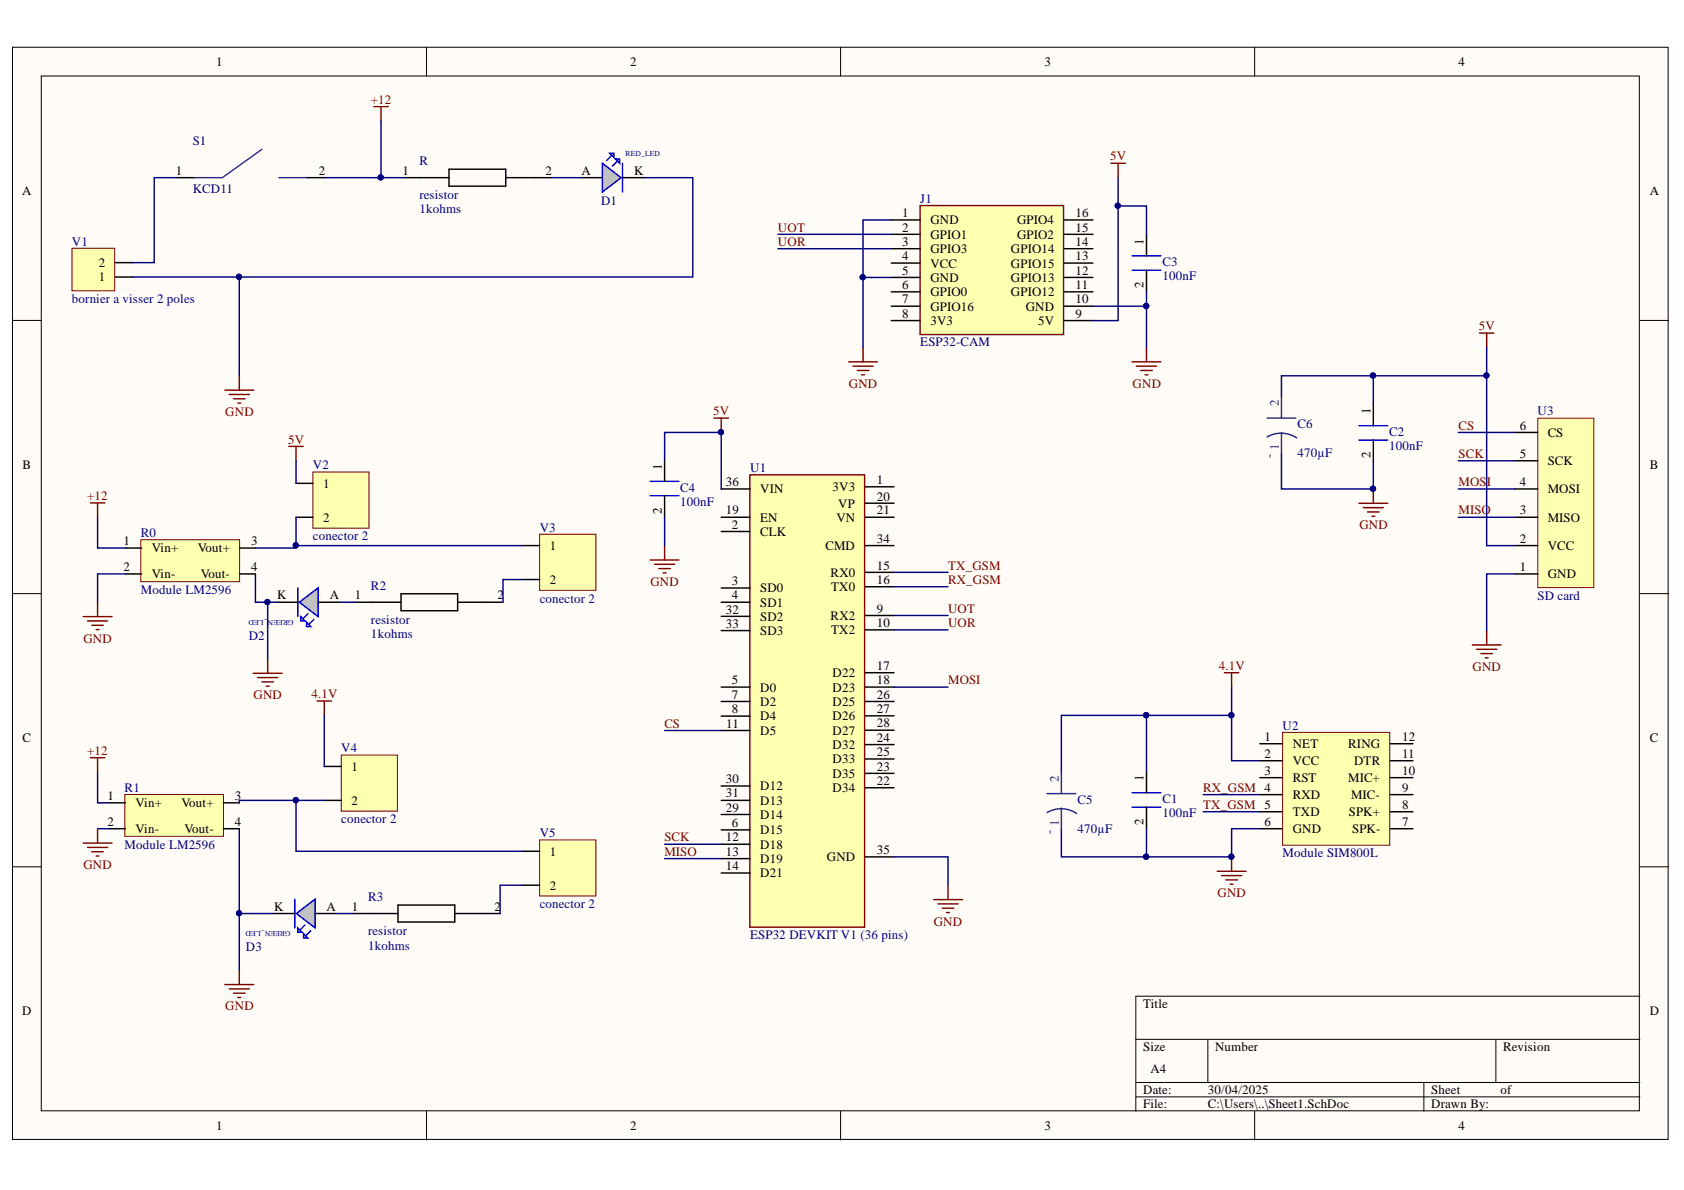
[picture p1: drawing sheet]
<svg xmlns="http://www.w3.org/2000/svg" width="297mm" height="210mm" viewBox="0 0 297 210" stroke-linecap="round" stroke-linejoin="round" font-family="sans-serif">
<defs><g id="words">
<g font-size="2.3">
<text x="38.1" y="11.6">1</text>
<text x="111.2" y="11.6">2</text>
<text x="184.2" y="11.6">3</text>
<text x="257.3" y="11.6">4</text>
<text x="3.9" y="34.4">A</text>
<text x="31" y="30.8">1</text>
<text x="56.2" y="30.8">2</text>
<text x="71" y="30.8">1</text>
<text x="96.2" y="30.8">2</text>
<text x="102.6" y="30.8">A</text>
<text x="111.9" y="30.8">K</text>
<text x="291" y="34.4">A</text>
<text x="159.1" y="38.3">1</text>
<text x="159.1" y="40.9">2</text>
<text x="164.1" y="39.6">GND</text>
<text x="179.4" y="39.6">GPIO4</text>
<text x="189.7" y="38.3">16</text>
<text x="189.7" y="40.9">15</text>
<text x="17.4" y="47.1">2</text>
<text x="159.1" y="43.4">3</text>
<text x="159.1" y="45.9">4</text>
<text x="164.1" y="42.1">GPIO1</text>
<text x="164.1" y="44.7">GPIO3</text>
<text x="164.1" y="47.2">VCC</text>
<text x="178.3" y="44.7">GPIO14</text>
<text x="178.3" y="47.2">GPIO15</text>
<text x="179.4" y="42.1">GPIO2</text>
<text x="189.7" y="43.4">14</text>
<text x="189.7" y="45.9">13</text>
<text x="201.7" y="43.1" transform="rotate(-90 201.7 43.1)">1</text>
<text x="17.4" y="49.6">1</text>
<text x="159.1" y="48.5">5</text>
<text x="159.1" y="51">6</text>
<text x="159.1" y="53.5">7</text>
<text x="164.1" y="49.7">GND</text>
<text x="164.1" y="52.3">GPIO0</text>
<text x="178.3" y="49.7">GPIO13</text>
<text x="178.3" y="52.3">GPIO12</text>
<text x="189.7" y="48.5">12</text>
<text x="189.7" y="51">11</text>
<text x="189.7" y="53.5">10</text>
<text x="201.7" y="50.8" transform="rotate(-90 201.7 50.8)">2</text>
<text x="159.1" y="56.1">8</text>
<text x="164.1" y="54.8">GPIO16</text>
<text x="164.1" y="57.3">3V3</text>
<text x="180.9" y="54.8">GND</text>
<text x="183.1" y="57.3">5V</text>
<text x="189.7" y="56.1">9</text>
<text x="241.7" y="73" transform="rotate(-90 241.7 73)">1</text>
<text x="268.1" y="75.8">6</text>
<text x="273" y="77.1">CS</text>
<text x="4" y="82.6">B</text>
<text x="116.8" y="82.9" transform="rotate(-90 116.8 82.9)">1</text>
<text x="241.7" y="80.8" transform="rotate(-90 241.7 80.8)">2</text>
<text x="268.1" y="80.8">5</text>
<text x="273" y="82.1">SCK</text>
<text x="291" y="82.6">B</text>
<text x="57" y="86">1</text>
<text x="128" y="85.8">36</text>
<text x="134.1" y="87">VIN</text>
<text x="146.9" y="86.6">3V3</text>
<text x="147.9" y="89.6">VP</text>
<text x="154.6" y="88.3">20</text>
<text x="154.6" y="85.3">1</text>
<text x="268.1" y="85.8">4</text>
<text x="273" y="87">MOSI</text>
<text x="57" y="92">2</text>
<text x="116.8" y="90.6" transform="rotate(-90 116.8 90.6)">2</text>
<text x="128" y="90.7">19</text>
<text x="129.1" y="93.3">2</text>
<text x="134.1" y="94.5">CLK</text>
<text x="134.1" y="92">EN</text>
<text x="147.5" y="92">VN</text>
<text x="154.6" y="90.7">21</text>
<text x="154.6" y="95.7">34</text>
<text x="268.1" y="90.7">3</text>
<text x="268.1" y="95.7">2</text>
<text x="273" y="92">MISO</text>
<text x="21.8" y="96.2">1</text>
<text x="21.8" y="100.7">2</text>
<text x="26.8" y="97.4">Vin+</text>
<text x="26.8" y="102">Vin-</text>
<text x="34.9" y="97.4">Vout+</text>
<text x="35.4" y="102">Vout-</text>
<text x="44.3" y="96.2">3</text>
<text x="44.3" y="100.7">4</text>
<text x="97" y="97">1</text>
<text x="145.6" y="97">CMD</text>
<text x="146.5" y="101.7">RX0</text>
<text x="154.6" y="100.5">15</text>
<text x="268.1" y="100.7">1</text>
<text x="273" y="97">VCC</text>
<text x="273" y="102">GND</text>
<text x="48.9" y="105.7">K</text>
<text x="58.2" y="105.7">A</text>
<text x="62.6" y="105.7">1</text>
<text x="87.8" y="105.7">2</text>
<text x="97" y="103">2</text>
<text x="129.1" y="103.2">3</text>
<text x="129.1" y="105.7">4</text>
<text x="134.1" y="104.5">SD0</text>
<text x="134.1" y="107">SD1</text>
<text x="146.6" y="104.3">TX0</text>
<text x="154.6" y="103">16</text>
<text x="128" y="108.2">32</text>
<text x="128" y="110.8">33</text>
<text x="134.1" y="109.5">SD2</text>
<text x="134.1" y="112">SD3</text>
<text x="146.5" y="109.3">RX2</text>
<text x="146.6" y="111.9">TX2</text>
<text x="154.6" y="108.1">9</text>
<text x="154.6" y="110.6">10</text>
<text x="146.9" y="119.4">D22</text>
<text x="154.6" y="118.2">17</text>
<text x="129.1" y="120.7">5</text>
<text x="129.1" y="123.2">7</text>
<text x="129.1" y="125.8">8</text>
<text x="134.1" y="122">D0</text>
<text x="134.1" y="124.5">D2</text>
<text x="146.9" y="122">D23</text>
<text x="146.9" y="124.5">D25</text>
<text x="154.6" y="120.7">18</text>
<text x="154.6" y="123.2">26</text>
<text x="154.6" y="125.8">27</text>
<text x="4" y="130.8">C</text>
<text x="128.1" y="128.4">11</text>
<text x="134.1" y="127">D4</text>
<text x="134.1" y="129.7">D5</text>
<text x="146.9" y="127">D26</text>
<text x="146.9" y="129.6">D27</text>
<text x="154.6" y="128.3">28</text>
<text x="154.6" y="130.8">24</text>
<text x="223" y="130.7">1</text>
<text x="228" y="131.9">NET</text>
<text x="237.8" y="131.9">RING</text>
<text x="247.3" y="130.7">12</text>
<text x="291" y="130.8">C</text>
<text x="62" y="136">1</text>
<text x="146.9" y="132.1">D32</text>
<text x="146.9" y="134.6">D33</text>
<text x="146.9" y="137.2">D35</text>
<text x="154.6" y="133.4">25</text>
<text x="154.6" y="135.9">23</text>
<text x="201.7" y="137.8" transform="rotate(-90 201.7 137.8)">1</text>
<text x="223" y="133.7">2</text>
<text x="223" y="136.7">3</text>
<text x="228" y="135">VCC</text>
<text x="228" y="137.9">RST</text>
<text x="237.8" y="137.9">MIC+</text>
<text x="238.8" y="135">DTR</text>
<text x="247.3" y="133.7">11</text>
<text x="247.3" y="136.7">10</text>
<text x="18.9" y="141.1">1</text>
<text x="23.9" y="142.4">Vin+</text>
<text x="32" y="142.4">Vout+</text>
<text x="41.4" y="141.1">3</text>
<text x="62" y="141.9">2</text>
<text x="128" y="138.1">30</text>
<text x="128" y="140.6">31</text>
<text x="128" y="143.2">29</text>
<text x="134.1" y="139.4">D12</text>
<text x="134.1" y="141.9">D13</text>
<text x="146.9" y="139.7">D34</text>
<text x="154.6" y="138.4">22</text>
<text x="228" y="141">RXD</text>
<text x="228" y="143.9">TXD</text>
<text x="237.9" y="143.9">SPK+</text>
<text x="238.3" y="141">MIC-</text>
<text x="247.3" y="139.7">9</text>
<text x="247.3" y="142.7">8</text>
<text x="18.9" y="145.7">2</text>
<text x="23.9" y="147">Vin-</text>
<text x="32.6" y="147">Vout-</text>
<text x="41.4" y="145.7">4</text>
<text x="128" y="148.4">12</text>
<text x="129.1" y="145.9">6</text>
<text x="134.1" y="147.1">D15</text>
<text x="134.1" y="149.7">D18</text>
<text x="134.1" y="144.4">D14</text>
<text x="201.7" y="145.5" transform="rotate(-90 201.7 145.5)">2</text>
<text x="223" y="145.7">6</text>
<text x="228" y="147">GND</text>
<text x="238.5" y="147">SPK-</text>
<text x="247.3" y="145.7">7</text>
<text x="97" y="150.9">1</text>
<text x="128" y="150.9">13</text>
<text x="128" y="153.5">14</text>
<text x="134.1" y="152.2">D19</text>
<text x="134.1" y="154.7">D21</text>
<text x="145.8" y="152">GND</text>
<text x="154.6" y="150.7">35</text>
<text x="48.4" y="160.6">K</text>
<text x="57.6" y="160.6">A</text>
<text x="62.1" y="160.6">1</text>
<text x="87.3" y="160.6">2</text>
<text x="97" y="156.9">2</text>
<text x="3.9" y="179">D</text>
<text x="201.6" y="177.8">Title</text>
<text x="291" y="179">D</text>
<text x="201.6" y="185.4">Size</text>
<text x="214.3" y="185.4">Number</text>
<text x="265.1" y="185.4">Revision</text>
<text x="202.9" y="189.2">A4</text>
<text x="201.6" y="193">Date:</text>
<text x="201.6" y="195.5">File:</text>
<text x="213.1" y="193">30/04/2025</text>
<text x="213.1" y="195.5">C:\Users\..\Sheet1.SchDoc</text>
<text x="252.5" y="193">Sheet</text>
<text x="252.5" y="195.5">Drawn By:</text>
<text x="264.7" y="193">of</text>
<text x="38.1" y="199.3">1</text>
<text x="111.2" y="199.3">2</text>
<text x="184.2" y="199.3">3</text>
<text x="257.3" y="199.3">4</text>
</g>
<g font-size="2.3" fill="#800000">
<text x="65.4" y="18.3">+12</text>
<text x="195.8" y="28.3">5V</text>
<text x="137.2" y="40.9">UOT</text>
<text x="137.2" y="43.4">UOR</text>
<text x="260.8" y="58.2">5V</text>
<text x="149.7" y="68.4">GND</text>
<text x="199.8" y="68.4">GND</text>
<text x="39.7" y="73.4">GND</text>
<text x="125.8" y="73.3">5V</text>
<text x="257.3" y="75.8">CS</text>
<text x="50.8" y="78.3">5V</text>
<text x="257.3" y="80.8">SCK</text>
<text x="15.4" y="88.2">+12</text>
<text x="257.3" y="85.8">MOSI</text>
<text x="239.8" y="93.4">GND</text>
<text x="257.3" y="90.7">MISO</text>
<text x="167.2" y="100.5">TX_GSM</text>
<text x="114.7" y="103.3">GND</text>
<text x="167.2" y="103">RX_GSM</text>
<text x="14.7" y="113.4">GND</text>
<text x="167.2" y="108.1">UOT</text>
<text x="167.2" y="110.6">UOR</text>
<text x="215" y="118.2">4.1V</text>
<text x="259.7" y="118.4">GND</text>
<text x="44.7" y="123.3">GND</text>
<text x="55" y="123.2">4.1V</text>
<text x="167.2" y="120.7">MOSI</text>
<text x="117.2" y="128.4">CS</text>
<text x="15.4" y="133.1">+12</text>
<text x="212.2" y="139.7">RX_GSM 4</text>
<text x="212.2" y="142.7">TX_GSM 5</text>
<text x="117.2" y="148.4">SCK</text>
<text x="14.7" y="153.3">GND</text>
<text x="117.2" y="150.9">MISO</text>
<text x="214.7" y="158.3">GND</text>
<text x="164.7" y="163.3">GND</text>
<text x="39.7" y="178.2">GND</text>
</g>
<g font-size="2.3" fill="#000080">
<text x="34" y="25.6">S1</text>
<text x="74" y="29.1">R</text>
<text x="34" y="34.1">KCD11</text>
<text x="74" y="35.1">resistor</text>
<text x="162.3" y="35.8">J1</text>
<text x="74" y="37.6">1kohms</text>
<text x="106" y="36.2">D1</text>
<text x="12.7" y="43.3">V1</text>
<text x="205" y="46.9">C3</text>
<text x="12.7" y="53.4">bornier a visser 2 poles</text>
<text x="205" y="49.5">100nF</text>
<text x="162.3" y="61.1">ESP32-CAM</text>
<text x="228.9" y="75.6">C6</text>
<text x="245" y="76.9">C2</text>
<text x="271.2" y="73.3">U3</text>
<text x="55.2" y="82.7">V2</text>
<text x="132.3" y="83.2">U1</text>
<text x="224.6" y="80.8" transform="rotate(-90 224.6 80.8)">-</text>
<text x="228.9" y="80.6">470µF</text>
<text x="245" y="79.4">100nF</text>
<text x="120" y="89.2">100nF</text>
<text x="120" y="86.7">C4</text>
<text x="24.9" y="94.7">R0</text>
<text x="55.2" y="95.3">conector 2</text>
<text x="95.2" y="93.8">V3</text>
<text x="24.9" y="104.8">Module LM2596</text>
<text x="65.4" y="104">R2</text>
<text x="95.2" y="106.3">conector 2</text>
<text x="271.2" y="105.8">SD card</text>
<text x="43.9" y="112.9">D2</text>
<text x="65.4" y="112.5">1kohms</text>
<text x="65.4" y="110">resistor</text>
<text x="226.2" y="128.7">U2</text>
<text x="60.2" y="132.7">V4</text>
<text x="22" y="139.6">R1</text>
<text x="190.1" y="141.7">C5</text>
<text x="205" y="141.7">C1</text>
<text x="22" y="149.7">Module LM2596</text>
<text x="60.2" y="145.2">conector 2</text>
<text x="95.2" y="147.6">V5</text>
<text x="185.7" y="147.1" transform="rotate(-90 185.7 147.1)">-</text>
<text x="190.1" y="146.9">470µF</text>
<text x="205" y="144.2">100nF</text>
<text x="226.2" y="151.2">Module SIM800L</text>
<text x="64.9" y="158.9">R3</text>
<text x="95.2" y="160.2">conector 2</text>
<text x="43.4" y="167.7">D3</text>
<text x="64.9" y="167.5">1kohms</text>
<text x="64.9" y="165">resistor</text>
<text x="132.3" y="165.7">ESP32 DEVKIT V1 (36 pins)</text>
</g>
<g font-size="2.3" fill="#351c75">
<text x="225.6" y="71.7" transform="rotate(-90 225.6 71.7)">2</text>
<text x="225.6" y="79.4" transform="rotate(-90 225.6 79.4)">1</text>
<text x="186.8" y="137.9" transform="rotate(-90 186.8 137.9)">2</text>
<text x="186.8" y="145.7" transform="rotate(-90 186.8 145.7)">1</text>
</g>
<g font-size="1.4" fill="#000080">
<text x="110.3" y="27.5">RED_LED</text>
<text x="47.2" y="109.3" transform="rotate(-180 47.2 109.3)">_LED</text>
<text x="51.7" y="109.3" transform="rotate(-180 51.7 109.3)">GREEN</text>
<text x="51.2" y="164.2" transform="rotate(-180 51.2 164.2)">GREEN_LED</text>
</g>
</g></defs>
<g fill="#fffcf8" stroke="#000" stroke-width=".18">
<path d="M2.2 8.3h292v192.7h-292z"/>
<path d="M7.3 13.4h281.9v182.5h-281.9z"/>
</g>
<g fill="none" stroke="#000" stroke-width=".18">
<path d="M75.2 8.3v5.1M148.3 8.3v5.1M221.3 8.3v5.1M2.2 56.5h5.1M289.3 56.5h5M2.2 104.7h5.1M289.3 104.7h5M2.2 152.9h5.1M289.3 152.9h5M289.3 175.7h-89v20.3M75.2 196v5.1M148.3 196v5.1"/>
<path d="M200.3 183.3h89M200.3 190.9h89M200.3 193.5h89M213 183.3v7.6M221.3 196v5.1M251.2 190.9v5.1M263.9 183.3v7.6"/>
</g>
<path d="M12.7 43.8h7.5v7.5h-7.5z" fill="#ffffb0" stroke="#800000" stroke-width=".18"/>
<path d="M20.3 48.9h3.1M20.3 46.3h3.1" fill="none" stroke="#000" stroke-width=".25"/>
<path d="M226.2 129.2h18.9v19.9h-18.9z" fill="#ffffb0" stroke="#800000" stroke-width=".18"/>
<path d="M222.2 131.2h4M222.2 134.2h4M222.2 137.2h4M245.2 131.2h4M245.2 134.2h4M245.2 137.2h4M222.2 140.2h4M222.2 143.2h4M222.2 146.2h4M245.2 140.2h4M245.2 143.2h4M245.2 146.2h4" fill="none" stroke="#000" stroke-width=".25"/>
<g fill="none" stroke="#800000" stroke-width=".25">
<path d="M149.7 63.8h5.1M150.5 64.6h3.5M151.2 65.3h2M152 66.1h.5M152.2 61.3v2.5M199.7 63.8h5.1M200.4 64.6h3.6M201.2 65.3h2M202 66.1h.5M202.2 61.3v2.5M214.7 153.7h5.1M215.5 154.4h3.5"/>
<path d="M216.2 155.2h2.1M217 156h.5M217.2 151.1v2.6"/>
</g>
<circle cx="217.2" cy="151.1" r=".46" fill="#000080" stroke="#000080" stroke-width=".18"/>
<path d="M162.3 36.3h25.3v22.7h-25.3z" fill="#ffffb0" stroke="#800000" stroke-width=".25"/>
<g fill="none" stroke="#000" stroke-width=".25">
<path d="M157.2 38.8h5.1M187.7 38.8h5.1M157.2 41.3h5.1M157.2 43.9h5.1M157.2 46.4h5.1M157.2 48.9h5.1M157.2 51.5h5.1M157.2 54h5.1M157.2 56.5h5.1M187.7 41.3h5.1M187.7 43.9h5.1M187.7 46.4h5.1"/>
<path d="M187.7 48.9h5.1M187.7 51.5h5.1M187.7 54h5.1M187.7 56.5h5.1"/>
</g>
<path d="M196 28.8h2.5M197.2 28.8v2.5M261 58.8h2.5M262.2 58.8v2.5M259.7 113.8h5.1M260.5 114.5h3.5M261.2 115.3h2M262 116h.5M262.2 111.2v2.6" fill="none" stroke="#800000" stroke-width=".25"/>
<path d="M271.2 73.8h9.9v29.8h-9.9z" fill="#ffffb0" stroke="#800000" stroke-width=".18"/>
<path d="M267.2 76.3h4M267.2 81.3h4M267.2 86.2h4M267.2 91.2h4M267.2 96.2h4M267.2 101.2h4" fill="none" stroke="#000" stroke-width=".25"/>
<path d="M65.9 18.8h2.6M67.2 18.8v2.5M216 118.7h2.5M217.2 118.7v2.5" fill="none" stroke="#800000" stroke-width=".25"/>
<path d="M22 140.1h17.4v7.4h-17.4z" fill="#ffffb0" stroke="#800000" stroke-width=".18"/>
<path d="M19.3 141.6h2.8M19.3 146.2h2.8M39.4 141.6h2.8M39.4 146.2h2.8" fill="none" stroke="#000" stroke-width=".25"/>
<g fill="none" stroke="#800000" stroke-width=".25">
<path d="M15.9 133.6h2.6M17.2 133.6v2.6M55.9 123.7h2.6M57.2 123.7v2.5M14.7 148.7h5.1M15.4 149.5h3.6M16.2 150.2h2M17 151h.5M17.2 146.2v2.5M164.7 158.7h5.1M165.4 159.4h3.6M167.2 156.1v2.6"/>
<path d="M39.7 173.7h5M40.4 174.4h3.6M41.2 175.2h2M42 175.9h.5M42.2 171.1v2.6M166.2 160.2h2M167 161h.5"/>
</g>
<path d="M24.8 95.2h17.5v7.4h-17.5z" fill="#ffffb0" stroke="#800000" stroke-width=".18"/>
<g fill="none" stroke="#000" stroke-width=".25">
<path d="M31.2 31.3h3M54.2 31.3h3M71.2 31.3h8M79.2 29.8h10v3h-10zM89.2 31.3h8M202.2 41.3v3.8M202.2 47.7v3.8M242.2 71.3v3.8M242.2 77.6v3.8M22.2 96.7h2.8M42.3 96.7h2.8M117.2 81.1v3.8"/>
<path d="M117.2 87.4v3.8M22.2 101.2h2.8M42.3 101.2h2.8M202.2 136v3.8M202.2 142.4v3.8"/>
</g>
<g fill="none" stroke="#800000" stroke-width=".25">
<path d="M39.7 68.8h5M40.4 69.6h3.6M41.2 70.3h2M42 71.1h.5M42.2 66.3v2.5M50.9 78.7h2.6M52.2 78.7v2.6M125.9 73.7h2.6M127.2 73.7v2.6M15.9 88.7h2.6M17.2 88.7v2.5M114.7 98.8h5.1"/>
<path d="M115.4 99.5h3.6M117.2 96.2v2.6M239.7 88.8h5.1M240.5 89.5h3.5M241.2 90.3h2.1M242 91.1h.5M242.2 86.2v2.6M14.7 108.8h5.1M15.4 109.5h3.6M16.2 110.3h2M17 111h.5M17.2 106.2v2.6"/>
<path d="M44.7 118.8h5.1M45.4 119.5h3.6M47.2 116.2v2.6M116.2 100.3h2M117 101.1h.5M46.2 120.3h2M47 121h.5"/>
</g>
<g fill="#000080" stroke="#000080" stroke-width=".18">
<circle cx="127.2" cy="76.2" r=".46"/>
<circle cx="242.2" cy="86.2" r=".46"/>
</g>
<path d="M46.2 26.3l-7 5h-5M49.2 31.3h5" fill="none" stroke="#1c4587" stroke-width=".25"/>
<path d="M199.7 47.7h5.1M199.7 45.1h5.1M239.7 77.6h5.1M239.7 75.1h5.1M114.7 87.4h5.1M114.7 84.9h5.1M199.7 139.8h5.1M199.7 142.4h5.1" fill="none" stroke="#00f" stroke-width=".25"/>
<path d="M223.5 73.7h5.1M223.5 77.1a4.9 4.9 0 0 1 5.2 .1M226 69.9v3.8M226 76.3v3.8M184.7 140h5.1M187.2 136.2v3.8M184.7 143.3a4.9 4.9 0 0 1 5.2 .2M187.2 142.5v3.8" fill="none" stroke="#351c75" stroke-width=".25"/>
<path d="M132.3 83.8h20.2v79.7h-20.2z" fill="#ffffb0" stroke="#800000" stroke-width=".25"/>
<g fill="none" stroke="#000" stroke-width=".25">
<path d="M127.2 86.2h5.1M127.2 93.8h5.1M127.2 91.2h5.1M152.6 88.8h5.1M152.6 91.2h5.1M152.6 85.9h5.1M152.6 96.2h5.1M127.2 103.7h5.1M127.2 106.2h5.1M127.2 108.7h5.1M127.2 111.2h5.1M152.6 101h5.1"/>
<path d="M152.6 103.5h5.1M152.6 108.6h5.1M152.6 111.1h5.1M152.6 118.7h5.1M127.2 121.2h5.1M127.2 123.7h5.1M127.2 126.3h5.1M127.2 128.9h5.1M127.2 138.6h5.1M152.6 121.2h5.1M152.6 123.7h5.1M152.6 126.3h5.1"/>
<path d="M152.6 128.8h5.1M152.6 131.3h5.1M152.6 133.9h5.1M152.6 136.4h5.1M152.6 138.9h5.1M127.2 146.4h5.1M127.2 148.9h5.1M127.2 151.5h5.1M127.2 154h5.1M127.2 141.2h5.1M127.2 143.7h5.1M152.6 151.1h5.1"/>
</g>
<path d="M55.2 83.3h9.9v9.9h-9.9z" fill="#ffffb0" stroke="#800000" stroke-width=".18"/>
<path d="M52.2 85.3h3M52.2 91.2h3" fill="none" stroke="#000" stroke-width=".25"/>
<path d="M60.2 133.2h9.9v9.9h-9.9z" fill="#ffffb0" stroke="#800000" stroke-width=".18"/>
<path d="M57.2 135.2h3M57.2 141.2h3" fill="none" stroke="#000" stroke-width=".25"/>
<path d="M109.8 28.8v5.1" fill="none" stroke="#00f" stroke-width=".25"/>
<path d="M106.3 28.8l3.3 2.5-3.3 2.6z" fill="#c0c0c0"/>
<path d="M106.3 28.8l3.3 2.5-3.3 2.6zM108.8 28.5l-.8 .8" fill="none" stroke="#00f" stroke-width=".25"/>
<path d="M108.5 28h.8v.8z" fill="#c0c0c0"/>
<path d="M107.8 27.5l-.8 .8M108.5 28h.8v.8z" fill="none" stroke="#00f" stroke-width=".25"/>
<path d="M107.5 27h.8v.8z" fill="#c0c0c0"/>
<path d="M107.5 27h.8v.8zM52.5 103.7v5.1" fill="none" stroke="#00f" stroke-width=".25"/>
<path d="M102.4 31.3h3.9M109.8 31.3h3.8" fill="none" stroke="#000" stroke-width=".25"/>
<path d="M52.8 106.2l3.3-2.5v5.1z" fill="#c0c0c0"/>
<path d="M52.8 106.2l3.3-2.5v5.1zM54.3 108.3l-.7 .7" fill="none" stroke="#00f" stroke-width=".25"/>
<path d="M53.1 108.8l.7 .7h-.7z" fill="#c0c0c0"/>
<path d="M53.1 108.8l.7 .7h-.7zM55.3 109.3l-.7 .7" fill="none" stroke="#00f" stroke-width=".25"/>
<path d="M54.1 109.8l.7 .7h-.7z" fill="#c0c0c0"/>
<path d="M54.1 109.8l.7 .7h-.7z" fill="none" stroke="#00f" stroke-width=".25"/>
<path d="M48.7 106.2h3.8M56.1 106.2h3.8" fill="none" stroke="#000" stroke-width=".25"/>
<path d="M95.2 94.2h9.9v9.9h-9.9z" fill="#ffffb0" stroke="#800000" stroke-width=".18"/>
<path d="M92.2 96.2h3M62.7 106.2h8M70.7 104.7h10v3h-10zM80.7 106.2h8M92.2 102.2h3" fill="none" stroke="#000" stroke-width=".25"/>
<path d="M95.2 148.2h9.9v9.8h-9.9z" fill="#ffffb0" stroke="#800000" stroke-width=".18"/>
<path d="M92.2 150.2h3M92.2 156.1h3" fill="none" stroke="#000" stroke-width=".25"/>
<path d="M52 158.6v5.1" fill="none" stroke="#00f" stroke-width=".25"/>
<path d="M52.3 161.1l3.3-2.5v5.1z" fill="#c0c0c0"/>
<path d="M52.3 161.1l3.3-2.5v5.1zM53.8 163.2l-.8 .7" fill="none" stroke="#00f" stroke-width=".25"/>
<path d="M52.5 163.7l.8 .7h-.8z" fill="#c0c0c0"/>
<path d="M52.5 163.7l.8 .7h-.8zM54.8 164.2l-.8 .7" fill="none" stroke="#00f" stroke-width=".25"/>
<path d="M53.5 164.7l.8 .7h-.8z" fill="#c0c0c0"/>
<path d="M53.5 164.7l.8 .7h-.8z" fill="none" stroke="#00f" stroke-width=".25"/>
<path d="M70.2 159.6h10v3h-10zM48.2 161.1h3.8M55.6 161.1h3.8M62.2 161.1h8M80.2 161.1h8" fill="none" stroke="#000" stroke-width=".25"/>
<g fill="none" stroke="#000080" stroke-width=".25">
<path d="M31.2 31.3h-4v15h-3.8M67.2 21.3v10h-10M67.2 31.3h4M97.2 31.3h5.2M113.6 31.3h8.6v17.6h-98.8M157.2 38.8h-5v10.1h5M197.2 36.3h5v5M197.2 31.3v25.2h-4.4M42.2 48.9v17.4M137.2 43.9h20M137.2 41.3h20M152.2 48.9v12.4"/>
<path d="M192.8 54h9.4v7.3M202.2 51.5v2.5M242.2 66.3h-16.2v3.6M257.2 76.3h10M262.2 61.3v34.9h5M262.2 66.3h-20v5M17.2 91.2v5.5h5M52.2 81.3v4M52.2 91.2v5M92.2 96.2h-40v.5h-7.1M117.2 81.1v-4.8h10v9.9M117.2 91.2v5"/>
<path d="M226 80.1v6.1h16.2v-4.8M257.2 91.2h10M257.2 86.2h10M257.2 81.3h10M22.2 101.2h-5v5M45.1 101.2v5h2.1M48.7 106.2h-1.5v10M59.9 106.2h2.8M92.2 102.2h-3.5v4M157.7 103.5h9.5M157.7 101h9.5M157.7 108.6h9.5"/>
<path d="M157.7 111.1h9.5M267.2 101.2h-5v10M17.2 136.2v5.4h2.1M57.2 126.2v9M117.2 128.9h10M157.7 121.2h9.5M202.2 126.2h-15v10M217.2 121.2v13h5M217.2 126.2h-15v9.8M17.2 146.2h2.1M42.2 146.2v14.9h6M52.2 141.2v9h40"/>
<path d="M57.2 141.2h-15v.4M92.2 156.1h-4v5M117.2 151.5h10M117.2 148.9h10M157.7 151.1h9.5v5M187.2 146.3v4.8h15M202.2 146.2v4.9h15v-4.9h5M212.2 143.2h10M212.2 140.2h10M42.2 161.1v10M59.4 161.1h2.8"/>
</g>
<g fill="#000080" stroke="#000080" stroke-width=".18">
<circle cx="217.2" cy="126.2" r=".46"/>
<circle cx="202.2" cy="54" r=".47"/>
<circle cx="262.2" cy="66.2" r=".46"/>
<circle cx="152.2" cy="48.9" r=".46"/>
<circle cx="202.2" cy="126.2" r=".47"/>
<circle cx="202.2" cy="151.1" r=".47"/>
<circle cx="217.2" cy="151.1" r=".46"/>
<circle cx="127.2" cy="76.2" r=".46"/>
<circle cx="242.2" cy="66.2" r=".46"/>
<circle cx="197.2" cy="36.3" r=".46"/>
<circle cx="242.2" cy="86.2" r=".46"/>
<circle cx="67.1" cy="31.3" r=".46"/>
<circle cx="42.2" cy="48.8" r=".46"/>
<circle cx="52.2" cy="96.2" r=".46"/>
<circle cx="52.2" cy="141.1" r=".46"/>
<circle cx="47.2" cy="106.2" r=".46"/>
<circle cx="42.2" cy="161.1" r=".46"/>
</g>
<use href="#words"/>
</svg>
